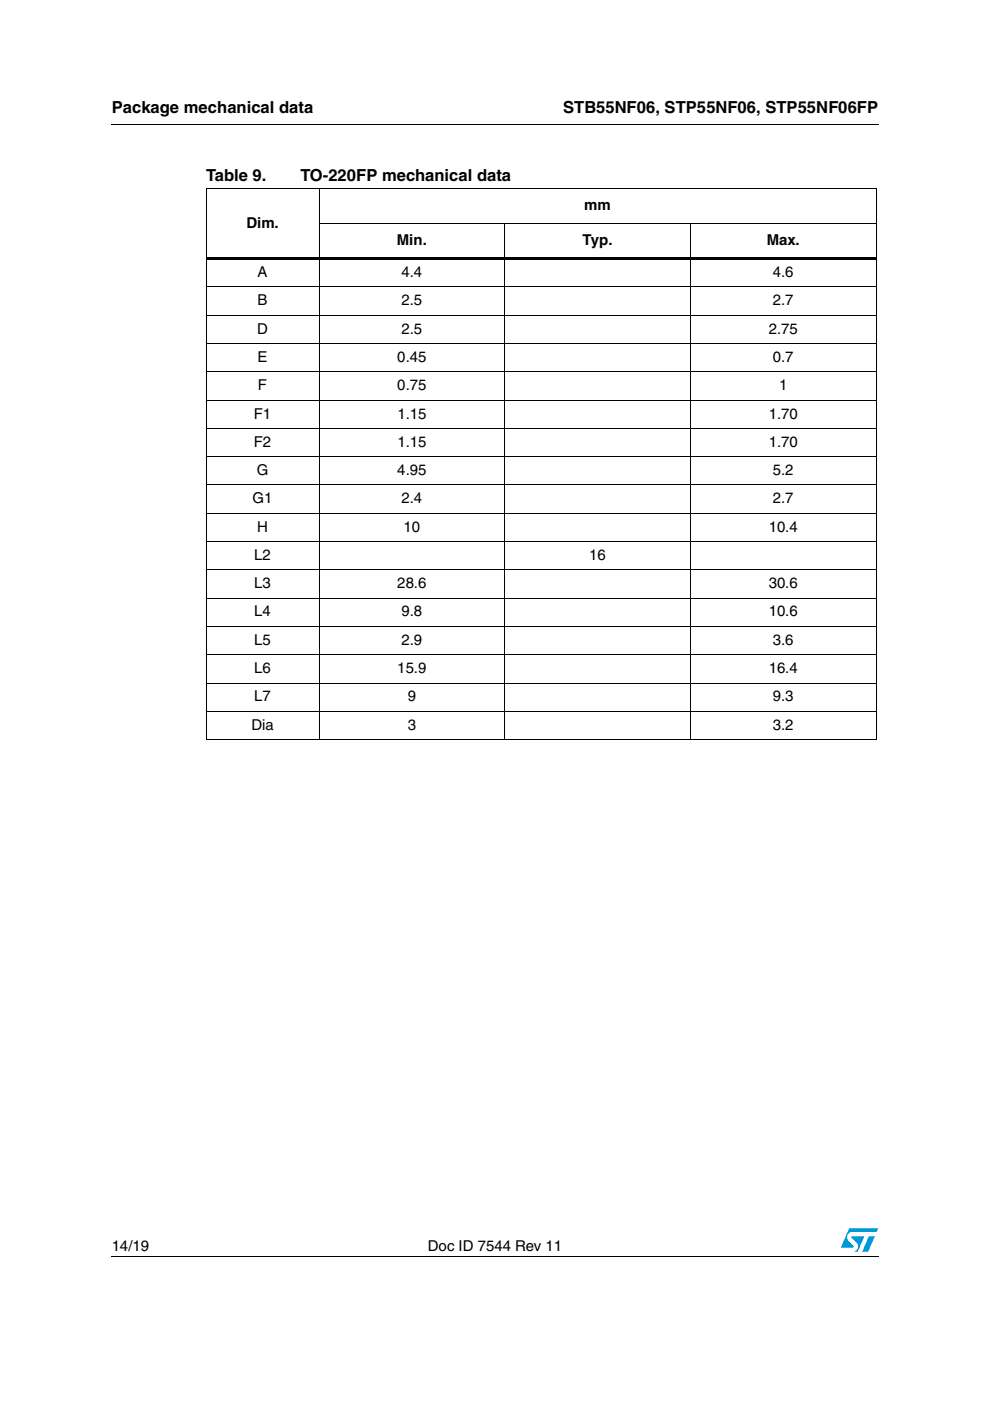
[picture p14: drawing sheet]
<svg xmlns="http://www.w3.org/2000/svg" width="210mm" height="297mm" viewBox="0 0 210 297" stroke-linecap="round" stroke-linejoin="round" font-family="sans-serif">
<defs><g id="words">
<g font-size="3.5">
<text x="23.7" y="23.9">Package mechanical data</text>
<text x="119.4" y="23.9">STB55NF06, STP55NF06, STP55NF06FP</text>
<text x="43.7" y="38.5">Table 9.</text>
<text x="63.7" y="38.5">TO-220FP mechanical data</text>
</g>
<g font-size="3.2">
<text x="123.9" y="44.6">mm</text>
<text x="52.2" y="48.3">Dim.</text>
<text x="84.2" y="52">Min.</text>
<text x="123.5" y="52">Typ.</text>
<text x="162.6" y="52">Max.</text>
<text x="54.6" y="58.7">A</text>
<text x="85.1" y="58.7">4.4</text>
<text x="163.9" y="58.7">4.6</text>
<text x="54.6" y="64.7">B</text>
<text x="85.1" y="64.7">2.5</text>
<text x="163.9" y="64.7">2.7</text>
<text x="54.5" y="70.7">D</text>
<text x="85.1" y="70.7">2.5</text>
<text x="163" y="70.7">2.75</text>
<text x="54.6" y="76.7">E</text>
<text x="84.2" y="76.7">0.45</text>
<text x="163.9" y="76.7">0.7</text>
<text x="54.7" y="82.7">F</text>
<text x="84.2" y="82.7">0.75</text>
<text x="165.2" y="82.7">1</text>
<text x="53.8" y="88.7">F1</text>
<text x="84.2" y="88.7">1.15</text>
<text x="163" y="88.7">1.70</text>
<text x="53.8" y="94.7">F2</text>
<text x="84.2" y="94.7">1.15</text>
<text x="163" y="94.7">1.70</text>
<text x="54.4" y="100.7">G</text>
<text x="84.2" y="100.7">4.95</text>
<text x="163.9" y="100.7">5.2</text>
<text x="53.6" y="106.7">G1</text>
<text x="85.1" y="106.7">2.4</text>
<text x="163.9" y="106.7">2.7</text>
<text x="54.5" y="112.7">H</text>
<text x="85.6" y="112.7">10</text>
<text x="163" y="112.7">10.4</text>
<text x="53.9" y="118.7">L2</text>
<text x="124.9" y="118.7">16</text>
<text x="53.9" y="124.7">L3</text>
<text x="84.2" y="124.7">28.6</text>
<text x="163" y="124.7">30.6</text>
<text x="53.9" y="130.7">L4</text>
<text x="85.1" y="130.7">9.8</text>
<text x="163" y="130.7">10.6</text>
<text x="53.9" y="136.7">L5</text>
<text x="85.1" y="136.7">2.9</text>
<text x="163.9" y="136.7">3.6</text>
<text x="53.9" y="142.7">L6</text>
<text x="84.2" y="142.7">15.9</text>
<text x="163" y="142.7">16.4</text>
<text x="53.9" y="148.7">L7</text>
<text x="86.4" y="148.7">9</text>
<text x="163.9" y="148.7">9.3</text>
<text x="53.3" y="154.7">Dia</text>
<text x="86.4" y="154.7">3</text>
<text x="163.9" y="154.7">3.2</text>
<text x="23.7" y="265.1">14/19</text>
<text x="90.7" y="265.1">Doc ID 7544 Rev 11</text>
</g>
</g></defs>
<g fill="#0099d8">
<path d="M184.2 262.1h1.3l-1.4 3.3h-1.3z"/>
<path d="M180 260.5h6.2l-.3 .7h-5.2a1.13 1.13 0 0 0-1 .7 1.13 1.13 0 0 0 .3 1.3l1 .9-.1 .4h-2.6z"/>
<path d="M180.6 262.1h2.7l-1.4 3.3h-.7a1.18 1.18 0 0 0 .4-1.9l-1.1-1z"/>
</g>
<path d="M23.6 26.2l.1 .2zM43.6 54.6h142.2v.6h-142.2zM23.6 266.3l.1 .1z" fill="#000"/>
<g fill="none" stroke="#000" stroke-width=".21">
<path d="M23.7 26.3h162.6M67.6 40v116.9M43.6 40h142.2M43.7 40.1v116.6M67.6 47.5h118.2M107 47.4v109.5M146.4 47.4v109.5M185.8 40.1v116.6M43.6 60.8h142.2M43.6 66.8h142.2M43.6 72.9h142.2M43.6 78.8h142.2"/>
<path d="M43.6 84.8h142.2M43.6 90.8h142.2M43.6 96.8h142.2M43.6 102.8h142.2M43.6 108.8h142.2M43.6 114.8h142.2M43.6 120.8h142.2M43.6 126.8h142.2M43.6 132.8h142.2M43.6 138.8h142.2M43.6 144.8h142.2M43.6 150.8h142.2"/>
<path d="M43.6 156.8h142.2M23.7 266.4h162.6"/>
</g>
<use href="#words"/>
</svg>
